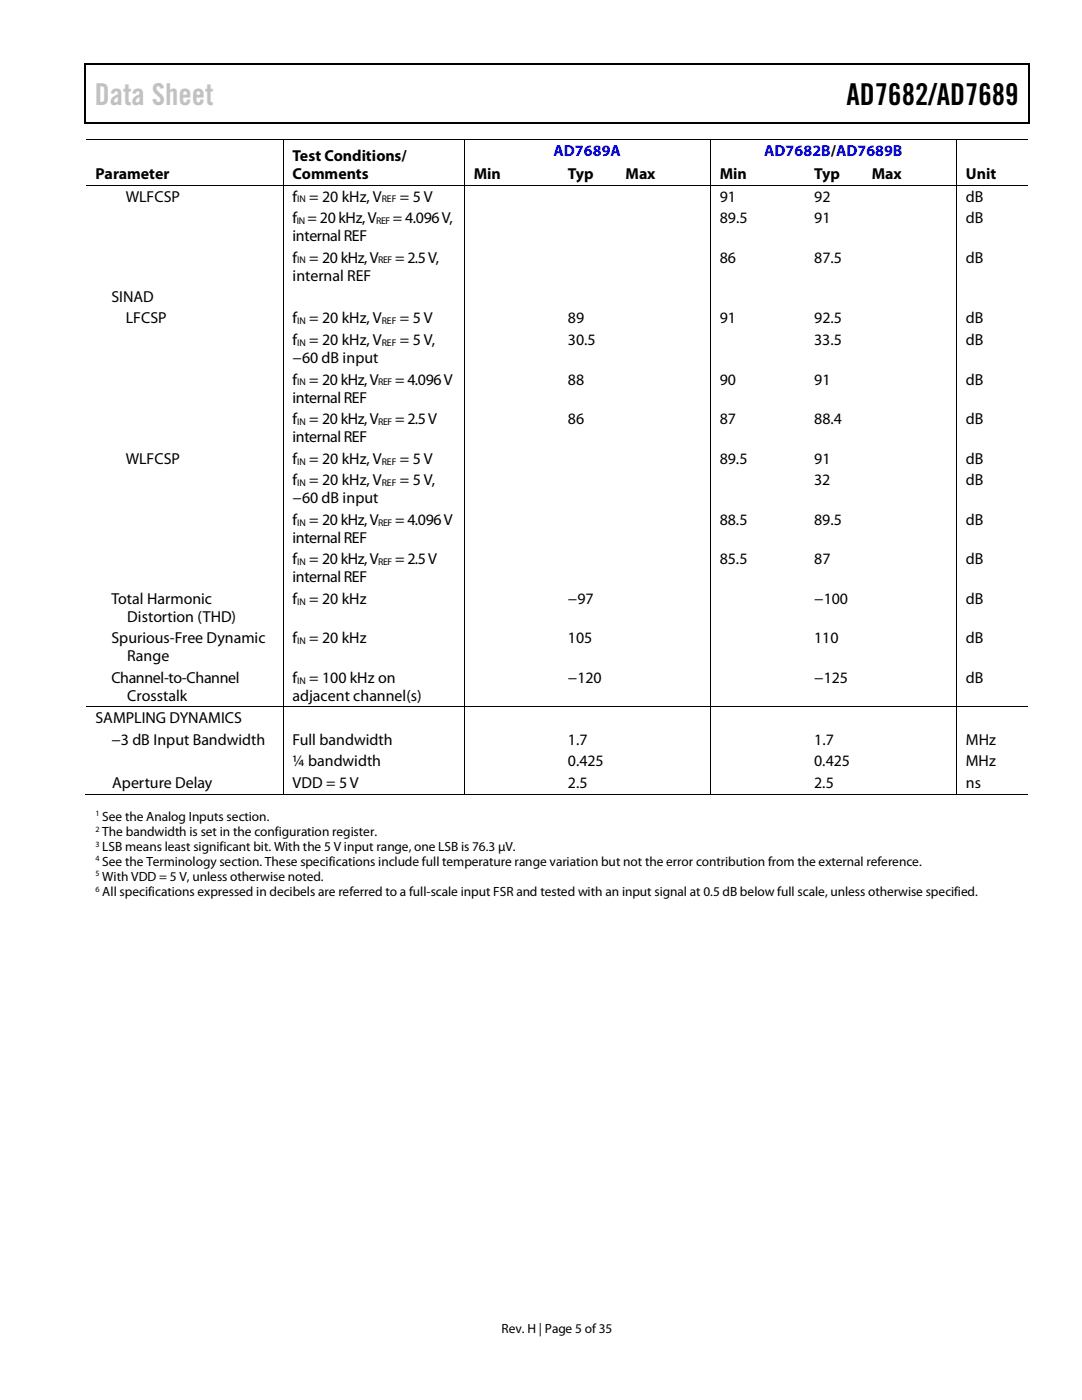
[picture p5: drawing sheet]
<svg xmlns="http://www.w3.org/2000/svg" width="216mm" height="279mm" viewBox="0 0 216 279" stroke-linecap="round" stroke-linejoin="round" font-family="sans-serif">
<defs><g id="words">
<text font-size="6" fill="#c1c1c1" x="18.9" y="20.9">Data Sheet</text>
<text font-size="6" x="168.9" y="20.9">AD7682/AD7689</text>
<g font-size="3.2">
<text x="19" y="35.7">Parameter</text>
<text x="58.4" y="32.1">Test Conditions/</text>
<text x="58.4" y="35.7">Comments</text>
<text x="94.5" y="35.7">Min</text>
<text x="113.3" y="35.7">Typ</text>
<text x="124.8" y="35.7">Max</text>
<text x="143.6" y="35.7">Min</text>
<text x="162.5" y="35.7">Typ</text>
<text x="173.9" y="35.7">Max</text>
<text x="192.7" y="35.7">Unit</text>
<text x="25.1" y="40.2">WLFCSP</text>
<text x="58.4" y="40.2">f</text>
<text x="61.7" y="40.2">= 20 kHz, V</text>
<text x="79.8" y="40.2">= 5 V</text>
<text x="143.6" y="40.2">91</text>
<text x="162.5" y="40.2">92</text>
<text x="192.7" y="40.2">dB</text>
<text x="58.4" y="44.5">f = 20 kHz, V</text>
<text x="78.4" y="44.5">= 4.096V,</text>
<text x="143.6" y="44.5">89.5</text>
<text x="162.5" y="44.5">91</text>
<text x="192.8" y="44.5">dB</text>
<text x="58.4" y="52.4">f</text>
<text x="58.4" y="48.1">internal REF</text>
<text x="61.7" y="52.4">= 20 kHz, V</text>
<text x="78.8" y="52.4">= 2.5 V,</text>
<text x="143.6" y="52.4">86</text>
<text x="162.5" y="52.4">87.5</text>
<text x="192.7" y="52.4">dB</text>
<text x="58.4" y="56">internal REF</text>
<text x="22.2" y="60.3">SINAD</text>
<text x="25.1" y="64.6">LFCSP</text>
<text x="58.4" y="64.6">f</text>
<text x="61.7" y="64.6">= 20 kHz, V</text>
<text x="79.8" y="64.6">= 5 V</text>
<text x="113.3" y="64.6">89</text>
<text x="143.6" y="64.6">91</text>
<text x="162.5" y="64.6">92.5</text>
<text x="192.7" y="64.6">dB</text>
<text x="58.4" y="68.9">f</text>
<text x="61.7" y="68.9">= 20 kHz, V</text>
<text x="79.8" y="68.9">= 5 V,</text>
<text x="113.3" y="68.9">30.5</text>
<text x="162.5" y="68.9">33.5</text>
<text x="192.7" y="68.9">dB</text>
<text x="58.4" y="72.5">−60 dB input</text>
<text x="58.4" y="76.8">f</text>
<text x="61.7" y="76.8">= 20 kHz, V</text>
<text x="78.8" y="76.8">= 4.096V</text>
<text x="113.3" y="76.8">88</text>
<text x="143.6" y="76.8">90</text>
<text x="162.5" y="76.8">91</text>
<text x="192.8" y="76.8">dB</text>
<text x="58.4" y="80.3">internal REF</text>
<text x="58.4" y="84.7">f</text>
<text x="58.4" y="88.3">internal REF</text>
<text x="61.7" y="84.7">= 20 kHz, V</text>
<text x="78.8" y="84.7">= 2.5 V</text>
<text x="113.3" y="84.7">86</text>
<text x="143.6" y="84.7">87</text>
<text x="162.5" y="84.7">88.4</text>
<text x="192.8" y="84.7">dB</text>
<text x="25.1" y="92.5">WLFCSP</text>
<text x="58.4" y="92.5">f</text>
<text x="61.7" y="92.5">= 20 kHz, V</text>
<text x="79.8" y="92.5">= 5 V</text>
<text x="143.6" y="92.5">89.5</text>
<text x="162.5" y="92.5">91</text>
<text x="192.7" y="92.5">dB</text>
<text x="58.4" y="100.4">−60 dB input</text>
<text x="58.4" y="96.8">f</text>
<text x="61.7" y="96.8">= 20 kHz, V</text>
<text x="79.8" y="96.8">= 5 V,</text>
<text x="162.5" y="96.8">32</text>
<text x="192.7" y="96.8">dB</text>
<text x="58.4" y="104.7">f</text>
<text x="61.7" y="104.7">= 20 kHz, V</text>
<text x="78.8" y="104.7">= 4.096V</text>
<text x="143.6" y="104.7">88.5</text>
<text x="162.5" y="104.7">89.5</text>
<text x="192.7" y="104.7">dB</text>
<text x="58.4" y="108.3">internal REF</text>
<text x="58.4" y="112.6">f</text>
<text x="61.7" y="112.6">= 20 kHz, V</text>
<text x="78.8" y="112.6">= 2.5 V</text>
<text x="143.6" y="112.6">85.5</text>
<text x="162.5" y="112.6">87</text>
<text x="192.8" y="112.6">dB</text>
<text x="58.4" y="116.2">internal REF</text>
<text x="22.2" y="120.5">Total Harmonic</text>
<text x="25.4" y="124.1">Distortion (THD)</text>
<text x="58.4" y="120.5">f</text>
<text x="61.7" y="120.5">= 20 kHz</text>
<text x="113.3" y="120.5">−97</text>
<text x="162.5" y="120.5">−100</text>
<text x="192.7" y="120.5">dB</text>
<text x="22.2" y="128.4">Spurious-Free Dynamic</text>
<text x="25.4" y="132">Range</text>
<text x="58.4" y="128.4">f</text>
<text x="61.7" y="128.4">= 20 kHz</text>
<text x="113.3" y="128.4">105</text>
<text x="162.5" y="128.4">110</text>
<text x="192.7" y="128.4">dB</text>
<text x="22.2" y="136.3">Channel-to-Channel</text>
<text x="58.4" y="136.3">f</text>
<text x="61.7" y="136.3">= 100 kHz on</text>
<text x="113.3" y="136.3">−120</text>
<text x="162.5" y="136.3">−125</text>
<text x="192.7" y="136.3">dB</text>
<text x="25.4" y="139.9">Crosstalk</text>
<text x="58.4" y="139.9">adjacent channel(s)</text>
<text x="19" y="144.3">SAMPLING DYNAMICS</text>
<text x="22.2" y="148.6">−3 dB Input Bandwidth</text>
<text x="58.4" y="148.6">Full bandwidth</text>
<text x="113.3" y="148.6">1.7</text>
<text x="162.5" y="148.6">1.7</text>
<text x="192.7" y="148.6">MHz</text>
<text x="58.4" y="152.9">¼ bandwidth</text>
<text x="113.3" y="152.9">0.425</text>
<text x="162.5" y="152.9">0.425</text>
<text x="192.7" y="152.9">MHz</text>
<text x="22.4" y="157.2">Aperture Delay</text>
<text x="58.4" y="157.2">VDD = 5 V</text>
<text x="113.3" y="157.2">2.5</text>
<text x="162.5" y="157.2">2.5</text>
<text x="192.7" y="157.2">ns</text>
</g>
<g font-size="3.2" fill="#00f">
<text x="110.4" y="31.2">AD7689A</text>
<text x="152.5" y="31.2">AD7682B/AD7689B</text>
</g>
<g font-size="2.7">
<text x="20.4" y="163.8">See the Analog Inputs section.</text>
<text x="20.4" y="166.8">The bandwidth is set in the configuration register.</text>
<text x="20.4" y="169.8">LSB means least significant bit. With the 5 V input range, one LSB is 76.3 µV.</text>
<text x="20.4" y="172.8">See the Terminology section. These specifications include full temperature range variation but not the error contribution from the external reference.</text>
<text x="20.4" y="175.8">With VDD = 5 V, unless otherwise noted.</text>
<text x="20.4" y="178.8">All specifications expressed in decibels are referred to a full-scale input FSR and tested with an input signal at 0.5 dB below full scale, unless otherwise specified.</text>
<text x="100.1" y="266">Rev. H | Page 5 of35</text>
</g>
<g font-size="1.9">
<text x="59.3" y="40.4">IN</text>
<text x="76.2" y="40.4">REF</text>
<text x="59.2" y="44.7">IN</text>
<text x="75.1" y="44.7">REF</text>
<text x="59.3" y="52.6">IN</text>
<text x="75.5" y="52.6">REF</text>
<text x="59.3" y="64.7">IN</text>
<text x="76.2" y="64.7">REF</text>
<text x="59.3" y="69">IN</text>
<text x="76.2" y="69">REF</text>
<text x="59.3" y="76.9">IN</text>
<text x="75.5" y="76.9">REF</text>
<text x="59.3" y="84.8">IN</text>
<text x="75.5" y="84.8">REF</text>
<text x="59.3" y="92.7">IN</text>
<text x="76.2" y="92.7">REF</text>
<text x="59.3" y="97">IN</text>
<text x="76.2" y="97">REF</text>
<text x="59.3" y="104.9">IN</text>
<text x="75.5" y="104.9">REF</text>
<text x="59.3" y="112.8">IN</text>
<text x="75.5" y="112.8">REF</text>
<text x="59.3" y="120.7">IN</text>
<text x="59.3" y="128.6">IN</text>
<text x="59.3" y="136.4">IN</text>
</g>
<g font-size="1.6">
<text x="19" y="162.9">1</text>
<text x="19" y="165.9">2</text>
<text x="19" y="169">3</text>
<text x="19" y="171.9">4</text>
<text x="19" y="174.9">5</text>
<text x="19" y="177.9">6</text>
</g>
</g></defs>
<g fill="#000">
<path d="M16.9 12.7h.2v1h-.2zM16.9 12.7h.2v.3h-.2zM82.5 12.7h.3v.3h-.3zM205.1 12.7h.3v1h-.3zM205.1 12.7h.3v.3h-.3zM16.9 24.4h.2v.2h-.2zM56.4 27.9h.2v.1h-.2zM56.4 32.4h.2v.2h-.2zM56.4 36.9h.2v.2h-.2zM82.3 24.4h.2v.2h-.2zM92.5 27.9h.2v.1h-.2zM92.5 32.4h.2v.2h-.2z"/>
<path d="M92.5 36.9h.2v.2h-.2zM111.5 36.9h.1v.2h-.1zM122.9 36.9h.2v.2h-.2zM141.6 27.9h.2v.1h-.2zM141.6 32.4h.2v.2h-.2zM141.6 36.9h.2v.2h-.2zM160.6 36.9h.1v.2h-.1zM172 36.9h.2v.2h-.2zM190.8 27.9h.1v.1h-.1zM190.8 32.4h.1v.2h-.1zM190.8 36.9h.1v.2h-.1zM205.1 24.4h.3v.2h-.3z"/>
<path d="M56.4 141h.2v.2h-.2zM56.4 158.4h.2v.2h-.2zM92.5 141h.2v.2h-.2zM92.5 158.4h.2v.2h-.2zM111.2 158.4h.2v.2h-.2zM111.5 141h.1v.2h-.1zM122.7 158.4h.2v.2h-.2zM122.9 141h.2v.2h-.2zM141.6 141h.2v.2h-.2zM141.6 158.4h.2v.2h-.2zM160.3 158.4h.2v.2h-.2zM160.6 141h.1v.2h-.1z"/>
<path d="M171.8 158.4h.2v.2h-.2zM172 141h.2v.2h-.2zM190.8 141h.1v.2h-.1zM190.8 158.4h.1v.2h-.1z"/>
</g>
<path d="M17 13.7v10.7M17.1 12.8h65.4M82.8 12.8h122.3M205.2 13.7v10.7M17.1 24.5h188" fill="none" stroke="#000" stroke-width=".25"/>
<g fill="none" stroke="#000" stroke-width=".2">
<path d="M17.1 27.9h39.3M17.1 37h39.3M56.5 28v4.4M56.5 32.6v4.3M56.5 37.1v103.9M56.6 27.9h35.9M56.6 37h35.9M92.6 28v4.4M92.6 32.6v4.3M92.6 37.1v103.9M92.7 27.9h48.9M92.7 37h18.8"/>
<path d="M111.6 37h11.3M123.1 37h18.5M141.7 28v4.4M141.7 32.6v4.3M141.7 37.1v103.9M141.8 27.9h49M141.8 37h18.8M160.7 37h11.3M172.2 37h18.6M190.8 28v4.4M190.8 32.6v4.3M190.8 37.1v103.9"/>
<path d="M190.9 27.9h14.2M190.9 37h14.2M16.9 158.5h39.5M17.1 141.1h39.3M56.5 141.2v17.2M56.6 141.1h35.9M56.6 158.5h35.9M92.6 141.2v17.2M92.7 141.1h18.8M92.7 158.5h48.9M111.6 141.1h11.3M123.1 141.1h18.5"/>
<path d="M141.7 141.2v17.2M141.8 141.1h18.8M141.8 158.5h49M160.7 141.1h11.3M172.2 141.1h18.6M190.8 141.2v17.2M190.9 141.1h14.2M190.9 158.5h14.2"/>
</g>
<use href="#words"/>
</svg>
